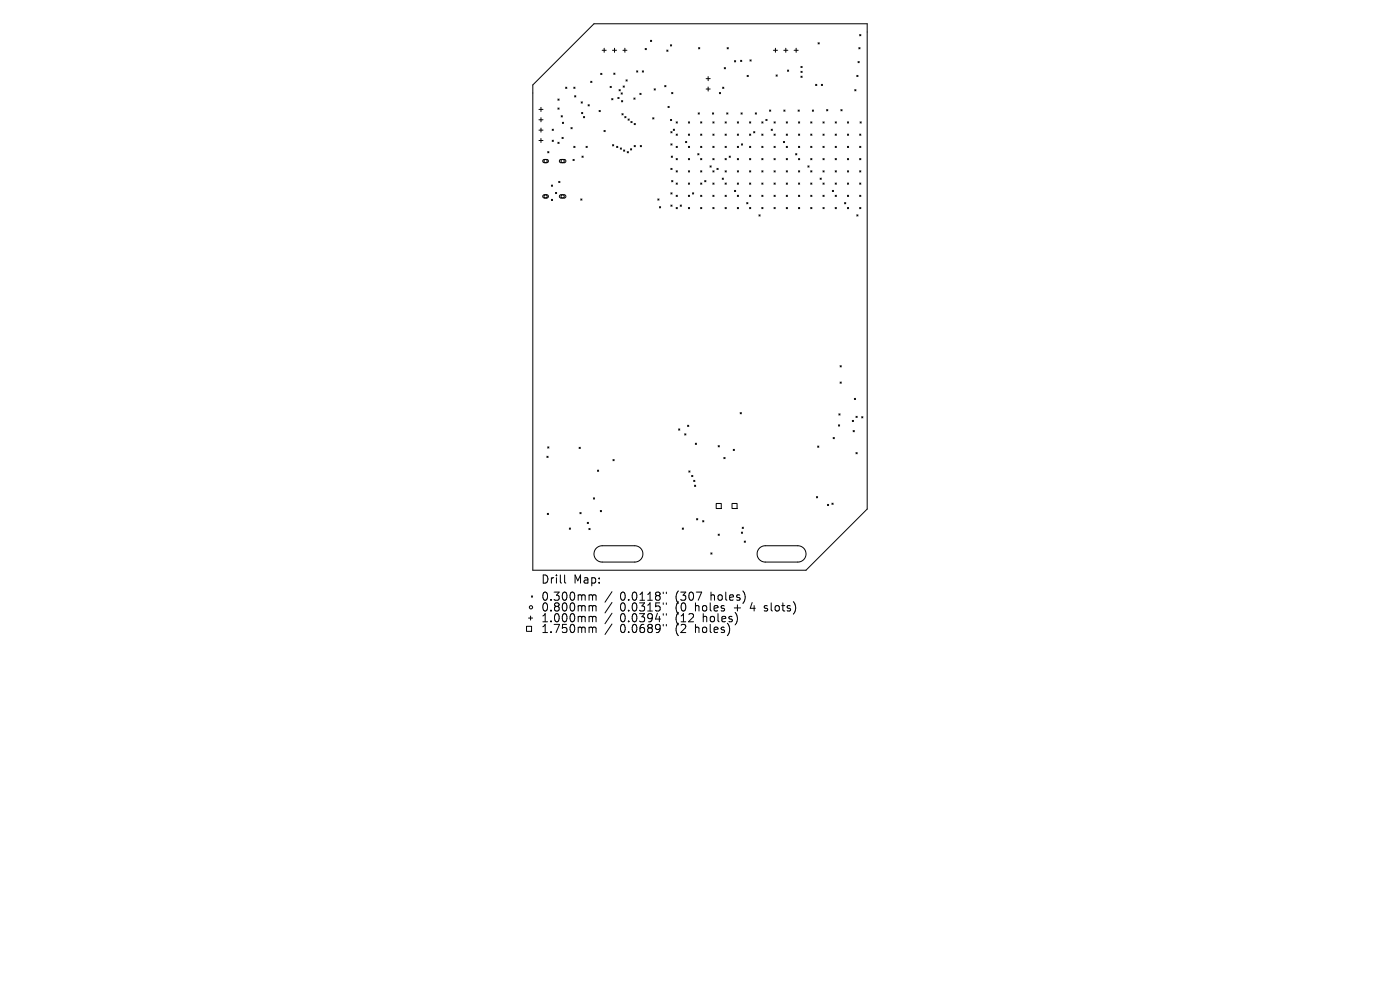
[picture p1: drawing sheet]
<svg xmlns="http://www.w3.org/2000/svg" width="297mm" height="210mm" viewBox="0 0 297 210" stroke-linecap="round" stroke-linejoin="round" font-family="sans-serif">
<defs><g id="words">
<g font-size="2.4">
<text x="114.7" y="124">Drill</text>
<text x="121.6" y="124">Map:</text>
<text x="114.7" y="127.7">0.300mm</text>
<text x="114.7" y="129.9">0.800mm</text>
<text x="131.5" y="127.7">0.0118&quot;</text>
<text x="131.5" y="129.9">0.0315&quot;</text>
<text x="143.4" y="127.7">(307</text>
<text x="143.4" y="129.9">(0</text>
<text x="147.7" y="129.9">holes</text>
<text x="151" y="127.7">holes)</text>
<text x="156.1" y="129.9">+</text>
<text x="159.8" y="129.9">4</text>
<text x="162.9" y="129.9">slots)</text>
<text x="114.7" y="132.2">1.000mm</text>
<text x="114.7" y="134.5">1.750mm</text>
<text x="131.5" y="132.2">0.0394&quot;</text>
<text x="131.5" y="134.5">0.0689&quot;</text>
<text x="143.4" y="132.2">(12</text>
<text x="143.4" y="134.5">(2</text>
<text x="147.7" y="134.5">holes)</text>
<text x="149.4" y="132.2">holes)</text>
</g>
</g></defs>
<g fill="none" stroke="#000" stroke-width=".21">
<path d="M120 18.5l.3 .3M120.3 18.5l-.3 .3M121.7 18.5l.3 .3M122 18.5l-.3 .3M125.3 17.2l.3 .3M125.6 17.2l-.3 .3M126 5h58v103l-13 13h-58v-103zM127.4 15.6l.3 .2M127.7 15.6l-.3 .2M127.7 10.7h.9M128.2 10.2v.9M129.4 18.3l.3 .3"/>
<path d="M129.7 18.3l-.3 .3M129.9 10.7h.9M130.2 15.5l.3 .3M130.4 10.2v.9M130.5 15.5l-.3 .3M131.3 19l.3 .3M131.6 19l-.3 .3M131.8 19.7l.2 .3M132 19.7l-.2 .3M132.1 10.7h.9M132.2 18.2l.3 .3M132.5 18.2l-.3 .3"/>
<path d="M132.6 10.2v.9M132.8 16.9l.3 .3M133.1 16.9l-.3 .3M135 15l.3 .3M135.3 15l-.3 .3M135.7 19.8l.3 .3M136 19.8l-.3 .3M136.3 15l.2 .3M136.5 15l-.2 .3M136.9 10.3l.2 .2M137.1 10.3l-.2 .2M138 8.5l.3 .3"/>
<path d="M138.3 8.5l-.3 .3M138.8 18.8l.2 .3M139 18.8l-.2 .3M141 18.1l.3 .3M141.3 18.1l-.3 .3M141.5 10.6l.2 .3M141.7 10.6l-.2 .3M142.2 9.5l.3 .3M142.5 9.5l-.3 .3M142.5 19.6l.2 .3M142.7 19.6l-.2 .3M148.2 10.1l.3 .3"/>
<path d="M148.5 10.1l-.3 .3M149.8 16.7h.9M149.8 18.9h.9M150.2 16.3v.8M150.2 18.5v.8M152.6 19.6l.3 .3M152.9 19.6l-.3 .3M153.3 18.5l.3 .3M153.6 18.5l-.3 .3M153.6 14.3l.3 .3M153.9 14.3l-.3 .3M154.3 10.1l.2 .3"/>
<path d="M154.5 10.1l-.2 .3M155.8 12.9l.3 .2M156.1 12.9l-.3 .2M157.1 12.8l.3 .2M157.4 12.8l-.3 .2M158.5 16l.3 .2M158.8 16l-.3 .2M159.1 12.7l.3 .3M159.4 12.7l-.3 .3M164.1 10.7h.8M164.5 10.2v.9M164.6 15.9l.3 .3"/>
<path d="M164.9 15.9l-.3 .3M166.3 10.7h.8M166.7 10.2v.9M167.1 14.9l.2 .2M167.3 14.9l-.2 .2M168.5 10.7h.8M168.9 10.2v.9M169.9 14.1l.3 .2M169.9 15.1l.3 .3M169.9 16.2l.3 .2M170.2 14.1l-.3 .2M170.2 15.1l-.3 .3"/>
<path d="M170.2 16.2l-.3 .2M173 17.9l.3 .2M173.3 17.9l-.3 .2M173.5 9.1l.3 .2M173.8 9.1l-.3 .2M174.2 17.9l.3 .2M174.5 17.9l-.3 .2M181.3 19l.3 .3M181.6 19l-.3 .3M181.8 16l.2 .2M182 16l-.2 .2M182 13l.3 .3"/>
<path d="M182.2 10.1l.3 .3M182.3 13l-.3 .3M182.4 7.3l.2 .3M182.5 10.1l-.3 .3M182.6 7.3l-.2 .3M114.3 23.2h.9M114.3 25.4h.9M114.3 27.6h.9M114.3 29.8h.9M114.8 22.8v.8M114.8 25v.8M114.8 27.2v.8"/>
<path d="M114.8 29.4v.8M115.2 33.9l.9-.1 .2 .5-.2 .2h-.7l-.3-.3zM116.2 32.2l.3 .2M116.5 32.2l-.3 .2M117 39.3l.2 .2M117.1 27.4l.3 .3M117.1 29.7l.3 .3M117.2 39.3l-.2 .2M117.4 27.4l-.3 .3M117.4 29.7l-.3 .3M118.4 30.2l.2 .2M118.4 21l.2 .3"/>
<path d="M118.4 22.9l.2 .3M118.5 38.5l.3 .2M118.6 30.2l-.2 .2M118.6 21l-.2 .3M118.6 22.9l-.2 .3M118.8 33.9l1-.1 .2 .5-.2 .2h-.9l-.2-.2zM118.8 38.5l-.3 .2M119 24.6l.3 .2M119.2 29.1l.3 .3M119.3 24.6l-.3 .2M119.3 25.9l.3 .3M119.5 29.1l-.3 .3"/>
<path d="M119.6 25.9l-.3 .3M121.1 27.1l.3 .2M121.4 27.1l-.3 .2M121.6 33.8l.2 .3M121.7 31l.3 .3M121.8 33.8l-.2 .3M121.9 20.3l.3 .3M122 31l-.3 .3M122.2 20.3l-.3 .3M123.3 21.6l.2 .3M123.4 23.9l.2 .2M123.5 33.1l.2 .3"/>
<path d="M123.5 21.6l-.2 .3M123.6 23.9l-.2 .2M123.7 33.1l-.2 .3M123.8 24.7l.2 .3M124 24.7l-.2 .3M124.3 31l.3 .3M124.6 31l-.3 .3M124.8 22.2l.2 .3M125 22.2l-.2 .3M127.1 23.4l.3 .3M127.4 23.4l-.3 .3M128.1 27.7l.3 .2"/>
<path d="M128.4 27.7l-.3 .2M129.8 20.9l.2 .3M129.9 30.7l.3 .3M130 20.9l-.2 .3M130.2 30.7l-.3 .3M130.8 31l.3 .3M131.1 31l-.3 .3M131.1 20.7l.2 .2M131.3 20.7l-.2 .2M131.6 31.4l.2 .2M131.8 31.4l-.2 .2M131.8 21.3l.3 .3"/>
<path d="M131.9 24.1l.3 .3M132.1 21.3l-.3 .3M132.2 24.1l-.3 .3M132.3 31.8l.2 .3M132.5 24.7l.3 .3M132.5 31.8l-.2 .3M132.8 24.7l-.3 .3M133.1 32.2l.2 .2M133.2 25.2l.3 .3M133.3 32.2l-.2 .2M133.5 25.2l-.3 .3M133.8 31.6l.2 .2"/>
<path d="M133.8 25.8l.3 .2M134 31.6l-.2 .2M134.1 25.8l-.3 .2M134.5 20.8l.2 .2M134.5 30.9l.3 .2M134.5 26.2l.3 .3M134.7 20.8l-.2 .2M134.8 30.9l-.3 .2M134.8 26.2l-.3 .3M135.8 30.9l.3 .2M136.1 30.9l-.3 .2M138.5 25l.2 .2"/>
<path d="M138.7 25l-.2 .2M141.7 22.6l.3 .2M142 22.6l-.3 .2M142.2 25.3l.3 .3M142.3 27.9l.3 .3M142.3 30.5l.3 .3M142.3 35.7l.3 .3M142.4 33.1l.3 .3M142.5 25.3l-.3 .3M142.5 38.3l.2 .3M142.6 27.9l-.3 .3M142.6 30.5l-.3 .3"/>
<path d="M142.6 35.7l-.3 .3M142.7 33.1l-.3 .3M142.7 38.3l-.2 .3M142.8 27.4l.3 .3M143.1 27.4l-.3 .3M143.4 31l.3 .3M143.4 25.8l.3 .3M143.4 28.4l.3 .3M143.4 33.6l.3 .3M143.4 36.2l.3 .3M143.4 38.8l.3 .3M143.7 25.8l-.3 .3"/>
<path d="M143.7 28.4l-.3 .3M143.7 31l-.3 .3M143.7 33.6l-.3 .3M143.7 36.2l-.3 .3M143.7 38.8l-.3 .3M145.4 30l.3 .3M145.7 30l-.3 .3M146 33.6l.3 .3M146 28.4l.3 .3M146 31l.3 .3M146 36.2l.3 .3M146 38.8l.3 .3"/>
<path d="M146 25.8l.3 .3M146.3 25.8l-.3 .3M146.3 28.4l-.3 .3M146.3 31l-.3 .3M146.3 33.6l-.3 .3M146.3 36.2l-.3 .3M146.3 38.8l-.3 .3M148 32.6l.3 .3M148.1 23.9l.3 .3M148.3 32.6l-.3 .3M148.4 23.9l-.3 .3M148.6 36.2l.3 .3"/>
<path d="M148.6 33.6l.3 .3M148.6 38.8l.3 .3M148.6 28.4l.3 .3M148.6 25.8l.3 .3M148.6 31l.3 .3M148.9 25.8l-.3 .3M148.9 28.4l-.3 .3M148.9 31l-.3 .3M148.9 33.6l-.3 .3M148.9 36.2l-.3 .3M148.9 38.8l-.3 .3M149.5 38.3l.3 .3"/>
<path d="M149.8 38.3l-.3 .3M150.6 35.2l.3 .3M150.9 35.2l-.3 .3M151.1 23.9l.3 .3M151.2 38.8l.3 .3M151.2 36.2l.3 .3M151.2 31l.3 .3M151.2 28.4l.3 .3M151.2 33.6l.3 .3M151.2 25.8l.3 .3M151.4 23.9l-.3 .3M151.5 25.8l-.3 .3"/>
<path d="M151.5 28.4l-.3 .3M151.5 31l-.3 .3M151.5 33.6l-.3 .3M151.5 36.2l-.3 .3M151.5 38.8l-.3 .3M152.1 35.7l.3 .3M152.4 35.7l-.3 .3M153.2 37.8l.3 .2M153.5 37.8l-.3 .2M153.8 38.8l.3 .3M153.8 33.6l.3 .3M153.8 31l.3 .3"/>
<path d="M153.8 36.2l.3 .3M153.8 28.4l.3 .3M153.8 25.8l.3 .3M154.1 25.8l-.3 .3M154.1 28.4l-.3 .3M154.1 31l-.3 .3M154.1 33.6l-.3 .3M154.1 36.2l-.3 .3M154.1 38.8l-.3 .3M154.2 23.9l.2 .3M154.4 23.9l-.2 .3M154.7 33.1l.2 .3"/>
<path d="M154.9 33.1l-.2 .3M156.4 36.2l.3 .3M156.4 38.8l.3 .3M156.4 31l.3 .3M156.4 28.4l.3 .3M156.4 25.8l.3 .3M156.4 33.6l.3 .3M156.7 25.8l-.3 .3M156.7 28.4l-.3 .3M156.7 31l-.3 .3M156.7 33.6l-.3 .3M156.7 36.2l-.3 .3"/>
<path d="M156.7 38.8l-.3 .3M157.2 23.9l.3 .3M157.3 30.5l.2 .3M157.5 23.9l-.3 .3M157.5 30.5l-.2 .3M159 38.8l.3 .3M159 33.6l.3 .3M159 31l.3 .3M159 28.4l.3 .3M159 36.2l.3 .3M159 25.8l.3 .3M159.3 25.8l-.3 .3"/>
<path d="M159.3 28.4l-.3 .3M159.3 31l-.3 .3M159.3 33.6l-.3 .3M159.3 36.2l-.3 .3M159.3 38.8l-.3 .3M159.9 27.9l.2 .3M160.1 27.9l-.2 .3M160.2 23.9l.3 .3M160.5 23.9l-.3 .3M161.6 36.2l.3 .3M161.6 33.6l.3 .3M161.6 31l.3 .3"/>
<path d="M161.6 38.8l.3 .3M161.6 28.4l.3 .3M161.6 25.8l.3 .3M161.9 25.8l-.3 .3M161.9 28.4l-.3 .3M161.9 31l-.3 .3M161.9 33.6l-.3 .3M161.9 36.2l-.3 .3M161.9 38.8l-.3 .3M162.5 25.3l.2 .3M162.7 25.3l-.2 .3M163.3 23.3l.2 .3"/>
<path d="M163.5 23.3l-.2 .3M163.6 27.4l.3 .3M163.9 27.4l-.3 .3M164.2 38.8l.3 .3M164.2 33.6l.3 .3M164.2 31l.3 .3M164.2 25.8l.3 .3M164.2 28.4l.3 .3M164.2 36.2l.3 .3M164.5 25.8l-.3 .3M164.5 28.4l-.3 .3M164.5 31l-.3 .3"/>
<path d="M164.5 33.6l-.3 .3M164.5 36.2l-.3 .3M164.5 38.8l-.3 .3M166.2 30l.3 .3M166.3 23.3l.2 .3M166.5 30l-.3 .3M166.5 23.3l-.2 .3M166.8 36.2l.3 .3M166.8 33.6l.3 .3M166.8 28.4l.3 .3M166.8 31l.3 .3M166.8 38.8l.3 .3"/>
<path d="M166.8 25.8l.3 .3M167.1 25.8l-.3 .3M167.1 28.4l-.3 .3M167.1 31l-.3 .3M167.1 33.6l-.3 .3M167.1 36.2l-.3 .3M167.1 38.8l-.3 .3M168.8 32.6l.2 .3M169 32.6l-.2 .3M169.3 23.3l.3 .3M169.4 38.8l.3 .3M169.4 36.2l.3 .3"/>
<path d="M169.4 31l.3 .3M169.4 33.6l.3 .3M169.4 28.4l.3 .3M169.4 25.8l.3 .3M169.6 23.3l-.3 .3M169.7 25.8l-.3 .3M169.7 28.4l-.3 .3M169.7 31l-.3 .3M169.7 33.6l-.3 .3M169.7 36.2l-.3 .3M169.7 38.8l-.3 .3M171.4 35.2l.2 .3"/>
<path d="M171.6 35.2l-.2 .3M172 33.6l.2 .3M172 36.2l.2 .3M172 28.4l.2 .3M172 25.8l.2 .3M172 31l.2 .3M172 38.8l.2 .3M172.2 25.8l-.2 .3M172.2 28.4l-.2 .3M172.2 31l-.2 .3M172.2 33.6l-.2 .3M172.2 36.2l-.2 .3"/>
<path d="M172.2 38.8l-.2 .3M172.3 23.3l.3 .3M172.6 23.3l-.3 .3M174 37.8l.2 .2M174.2 37.8l-.2 .2M174.6 36.2l.2 .3M174.6 38.8l.2 .3M174.6 31l.2 .3M174.6 28.4l.2 .3M174.6 33.6l.2 .3M174.6 25.8l.2 .3M174.8 25.8l-.2 .3"/>
<path d="M174.8 28.4l-.2 .3M174.8 31l-.2 .3M174.8 33.6l-.2 .3M174.8 36.2l-.2 .3M174.8 38.8l-.2 .3M175.4 23.3l.2 .2M175.6 23.3l-.2 .2M177.2 38.8l.2 .3M177.2 33.6l.2 .3M177.2 31l.2 .3M177.2 36.2l.2 .3M177.2 28.4l.2 .3"/>
<path d="M177.2 25.8l.2 .3M177.4 25.8l-.2 .3M177.4 28.4l-.2 .3M177.4 31l-.2 .3M177.4 33.6l-.2 .3M177.4 36.2l-.2 .3M177.4 38.8l-.2 .3M178.4 23.3l.2 .2M178.6 23.3l-.2 .2M179.8 36.2l.2 .3M179.8 38.8l.2 .3M179.8 31l.2 .3"/>
<path d="M179.8 28.4l.2 .3M179.8 25.8l.2 .3M179.8 33.6l.2 .3M180 25.8l-.2 .3M180 28.4l-.2 .3M180 31l-.2 .3M180 33.6l-.2 .3M180 36.2l-.2 .3M180 38.8l-.2 .3M182.4 38.8l.2 .3M182.4 33.6l.2 .3M182.4 31l.2 .3"/>
<path d="M182.4 28.4l.2 .3M182.4 36.2l.2 .3M182.5 25.8l.2 .3M182.6 31l-.2 .3M182.6 33.6l-.2 .3M182.6 36.2l-.2 .3M182.6 38.8l-.2 .3M182.6 28.4l-.2 .3M182.7 25.8l-.2 .3M115.2 41.4l.9-.1 .2 .5-.2 .2h-.7l-.3-.3zM117 42.3l.2 .2M117.2 42.3l-.2 .2"/>
<path d="M117.8 40.8l.3 .3M118.1 40.8l-.3 .3M118.8 41.4l1-.1 .2 .5-.2 .2h-.9l-.2-.2zM123.2 42.2l.3 .3M123.5 42.2l-.3 .3M139.5 42.2l.3 .3M139.8 42.2l-.3 .3M139.9 43.8l.3 .3M140.2 43.8l-.3 .3M142.3 40.9l.3 .3M142.3 43.5l.3 .3M142.6 40.9l-.3 .3"/>
<path d="M142.6 43.5l-.3 .3M143.4 41.4l.3 .3M143.4 44l.3 .3M143.7 41.4l-.3 .3M143.7 44l-.3 .3M144.3 43.5l.3 .3M144.6 43.5l-.3 .3M146 41.4l.3 .3M146 44l.3 .3M146.3 41.4l-.3 .3M146.3 44l-.3 .3M146.9 40.9l.3 .3"/>
<path d="M147.2 40.9l-.3 .3M148.6 41.4l.3 .3M148.6 44l.3 .3M148.9 41.4l-.3 .3M148.9 44l-.3 .3M151.2 44l.3 .3M151.2 41.4l.3 .3M151.5 41.4l-.3 .3M151.5 44l-.3 .3M153.8 41.4l.3 .3M153.8 44l.3 .3M154.1 41.4l-.3 .3"/>
<path d="M154.1 44l-.3 .3M155.8 40.4l.3 .2M156.1 40.4l-.3 .2M156.4 44l.3 .3M156.4 41.4l.3 .3M156.7 41.4l-.3 .3M156.7 44l-.3 .3M158.4 43l.3 .2M158.7 43l-.3 .2M159 41.4l.3 .3M159 44l.3 .3M159.3 41.4l-.3 .3"/>
<path d="M159.3 44l-.3 .3M161 45.6l.3 .2M161.3 45.6l-.3 .2M161.6 41.4l.3 .3M161.6 44l.3 .3M161.9 41.4l-.3 .3M161.9 44l-.3 .3M164.2 44l.3 .3M164.2 41.4l.3 .3M164.5 41.4l-.3 .3M164.5 44l-.3 .3M166.8 41.4l.3 .3"/>
<path d="M166.8 44l.3 .3M167.1 41.4l-.3 .3M167.1 44l-.3 .3M169.4 44l.3 .3M169.4 41.4l.3 .3M169.7 41.4l-.3 .3M169.7 44l-.3 .3M172 41.4l.2 .3M172 44l.2 .3M172.2 41.4l-.2 .3M172.2 44l-.2 .3M174.6 44l.2 .3"/>
<path d="M174.6 41.4l.2 .3M174.8 41.4l-.2 .3M174.8 44l-.2 .3M176.6 40.4l.2 .2M176.8 40.4l-.2 .2M177.2 41.4l.2 .3M177.2 44l.2 .3M177.4 41.4l-.2 .3M177.4 44l-.2 .3M179.2 43l.2 .2M179.4 43l-.2 .2M179.8 44l.2 .3"/>
<path d="M179.8 41.4l.2 .3M180 41.4l-.2 .3M180 44l-.2 .3M181.8 45.6l.2 .2M182 45.6l-.2 .2M182.4 41.4l.2 .3M182.4 44l.2 .3M182.6 41.4l-.2 .3M182.6 44l-.2 .3M178.2 77.6l.3 .2M178.5 77.6l-.3 .2M116 96.8l.3 .2"/>
<path d="M116.2 94.8l.3 .3M116.3 96.8l-.3 .2M116.5 94.8l-.3 .3M122.9 94.9l.2 .2M123.1 94.9l-.2 .2M126.7 99.7l.3 .3M127 99.7l-.3 .3M130 97.5l.3 .2M130.3 97.5l-.3 .2M144 91l.2 .2M144.2 91l-.2 .2M145.3 92l.2 .3"/>
<path d="M145.5 92l-.2 .3M145.9 90.2l.2 .3M146.1 90.2l-.2 .3M146.1 99.9l.3 .3M146.4 99.9l-.3 .3M147.5 94l.3 .3M147.8 94l-.3 .3M152.4 94.5l.2 .3M152.6 94.5l-.2 .3M153.6 97l.2 .3M153.8 97l-.2 .3M155.6 95.3l.2 .3"/>
<path d="M155.8 95.3l-.2 .3M157 87.5l.3 .3M157.3 87.5l-.3 .3M173.5 94.6l.2 .3M173.7 94.6l-.2 .3M176.7 92.8l.3 .3M177 92.8l-.3 .3M177.9 90.1l.2 .3M178 87.8l.2 .2M178.1 90.1l-.2 .3M178.2 87.8l-.2 .2M178.2 81l.3 .3"/>
<path d="M178.5 81l-.3 .3M180.8 89.2l.3 .2M181 91.3l.2 .3M181.1 89.2l-.3 .2M181.2 91.3l-.2 .3M181.2 84.5l.3 .3M181.5 84.5l-.3 .3M181.6 88.3l.2 .3M181.6 96l.2 .3M181.8 88.3l-.2 .3M181.8 96l-.2 .3M182.8 88.4l.3 .3"/>
<path d="M183.1 88.4l-.3 .3M116.1 108.9l.3 .3M116.4 108.9l-.3 .3M120.8 112l.2 .3M121 112l-.2 .3M123 108.7l.3 .3M123.3 108.7l-.3 .3M124.6 110.8l.2 .3M124.8 110.8l-.2 .3M124.9 112.1l.3 .3M125.2 112.1l-.3 .3M125.9 105.6l.2 .3"/>
<path d="M126.1 105.6l-.2 .3M126.5 116.3l1.1-.5h7.1a1.73 1.73 0 0 1 1.7 1.7 1.73 1.73 0 0 1-1.7 1.7h-7a1.73 1.73 0 0 1-1.6-1 1.73 1.73 0 0 1 .4-1.9zM127.4 108.3l.2 .2M127.6 108.3l-.2 .2M144.7 112l.3 .3M145 112l-.3 .3M146.7 100.8l.3 .3M147 100.8l-.3 .3M147.2 101.9l.2 .2M147.3 102.9l.3 .3M147.4 101.9l-.2 .2M147.6 102.9l-.3 .3"/>
<path d="M147.8 110l.2 .3M148 110l-.2 .3M149.1 110.5l.2 .2M149.3 110.5l-.2 .2M150.8 117.3l.3 .2M151.1 117.3l-.3 .2M151.9 106.8h1.1v1.1h-1.1zM152.4 113.3l.2 .3M152.6 113.3l-.2 .3M155.3 106.8h1.1v1.1h-1.1zM157.3 112.9l.2 .2M157.5 111.8l.2 .3"/>
<path d="M157.5 112.9l-.2 .2M157.7 111.8l-.2 .3M157.9 114.8l.2 .2M158.1 114.8l-.2 .2M161.1 116.3l1.1-.5h7.1a1.73 1.73 0 0 1 1.7 1.7 1.73 1.73 0 0 1-1.7 1.7h-7a1.73 1.73 0 0 1-1.6-1 1.73 1.73 0 0 1 .4-1.9zM173.2 105.3l.3 .3M173.5 105.3l-.3 .3M175.5 107l.3 .2M175.8 107l-.3 .2M176.5 106.7l.2 .3M176.7 106.7l-.2 .3M111.7 132.9h1.1v1h-1.1z"/>
<path d="M112.1 131.1h.9M112.6 130.7v.8M112.7 126.4l.3 .3M113 126.4l-.3 .3M119.8 122v1.5l.2 .2M125.2 126.2h.3l.2 .2M125.2 128.5h.4l.1 .2M125.2 130.7l.4 .1 .1 .2M125.2 133l.4 .1 .1 .2M125.7 126.4l.3-.2 .4 .1 .1 1M125.7 126.4v.9M125.7 128.7v.9"/>
<path d="M125.7 131v.9M125.7 133.3v.9M125.7 128.7l.3-.2h.4l.1 1.1M125.7 131l.3-.3 .4 .1 .1 1.1M125.7 133.3l.3-.3 .4 .1 .1 1.1M129.8 125.5l-1.5 2.2M129.8 127.8l-1.5 2.2M129.8 130.1l-1.5 2.2M129.8 132.4l-1.5 2.2M140.7 125.6v.3M140.7 127.9v.3M140.7 130.2v.3"/>
<path d="M140.7 132.5v.3M141.4 125.6v.3M141.4 127.9v.3M141.4 130.2v.3M141.4 132.5v.3M162.1 129.5l.2 .1M162.2 128.5v.5"/>
<circle cx="115.7" cy="34.2" r=".35"/>
<circle cx="119.4" cy="34.2" r=".35"/>
<circle cx="115.7" cy="41.7" r=".35"/>
<circle cx="119.4" cy="41.7" r=".35"/>
<circle cx="112.6" cy="128.8" r=".35"/>
</g>
<use href="#words"/>
</svg>
